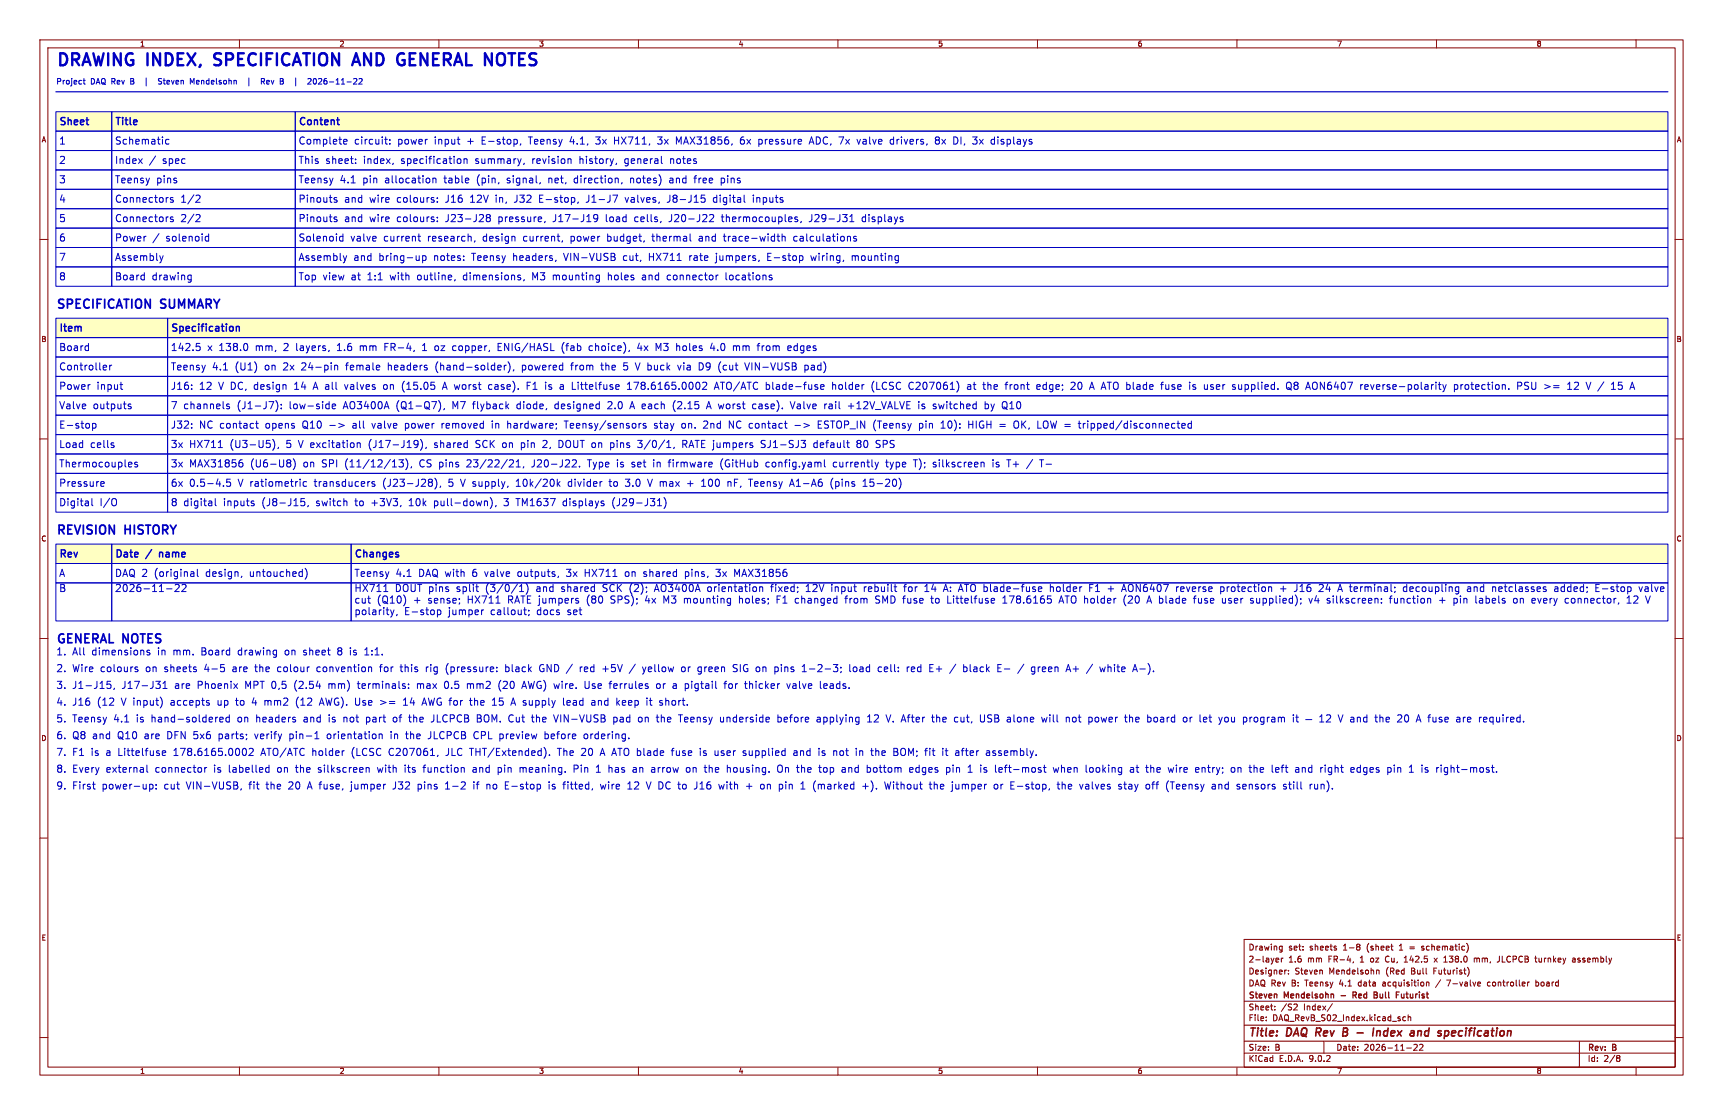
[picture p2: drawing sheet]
<svg xmlns="http://www.w3.org/2000/svg" width="432mm" height="279mm" viewBox="0 0 432 279" stroke-linecap="round" stroke-linejoin="round" font-family="sans-serif">
<defs><g id="words">
<g font-size="4.2" fill="#0000c2">
<text x="14" y="16.7">DRAWING INDEX,</text>
<text x="55.1" y="16.7">SPECIFICATION</text>
<text x="91.2" y="16.7">AND</text>
<text x="103.4" y="16.7">GENERAL NOTES</text>
</g>
<g font-size="3.1" fill="#0000c2">
<text x="14" y="77.5">SPECIFICATION</text>
<text x="40.4" y="77.5">SUMMARY</text>
<text x="14" y="134.1">REVISION</text>
<text x="31.4" y="134.1">HISTORY</text>
<text x="14" y="161.4">GENERAL NOTES</text>
</g>
<g font-size="2.8" fill="#840000">
<text x="312.8" y="260.3">Title:</text>
<text x="322.5" y="260.3">DAQ Rev</text>
<text x="338.2" y="260.3">B</text>
<text x="347.3" y="260.3">Index</text>
<text x="357.5" y="260.3">and</text>
<text x="365.3" y="260.3">specification</text>
</g>
<g font-size="2.5" fill="#0000c2">
<text x="14.7" y="31.9">Sheet</text>
<text x="28.7" y="31.9">Title</text>
<text x="74.7" y="31.9">Content</text>
<text x="14.7" y="36.4">1</text>
<text x="14.7" y="41.3">2</text>
<text x="28.7" y="36.4">Schematic</text>
<text x="28.7" y="41.3">Index</text>
<text x="40.6" y="41.3">spec</text>
<text x="74.7" y="36.4">Complete</text>
<text x="74.7" y="41.3">This</text>
<text x="81.5" y="41.3">sheet:</text>
<text x="88.7" y="36.4">circuit:</text>
<text x="91" y="41.3">index,</text>
<text x="99.6" y="36.4">power</text>
<text x="100.4" y="41.3">specification</text>
<text x="108.8" y="36.4">input</text>
<text x="117.1" y="36.4">+</text>
<text x="119.1" y="41.3">summary,</text>
<text x="120.8" y="36.4">E-stop,</text>
<text x="132.7" y="36.4">Teensy</text>
<text x="133.5" y="41.3">revision</text>
<text x="143.1" y="36.4">4.1,</text>
<text x="145.4" y="41.3">history,</text>
<text x="149.7" y="36.4">3x</text>
<text x="154.3" y="36.4">HX711,</text>
<text x="156.8" y="41.3">general</text>
<text x="165.4" y="36.4">3x</text>
<text x="168.3" y="41.3">notes</text>
<text x="170.1" y="36.4">MAX31856,</text>
<text x="186.3" y="36.4">6x</text>
<text x="190.9" y="36.4">pressure</text>
<text x="203.9" y="36.4">ADC, 7x</text>
<text x="216" y="36.4">valve</text>
<text x="224.3" y="36.4">drivers,</text>
<text x="235.7" y="36.4">8x</text>
<text x="240.3" y="36.4">DI,</text>
<text x="245.3" y="36.4">3x</text>
<text x="250" y="36.4">displays</text>
<text x="14.7" y="46.1">3</text>
<text x="28.7" y="46.1">Teensy</text>
<text x="39.1" y="46.1">pins</text>
<text x="74.7" y="46.1">Teensy</text>
<text x="85.1" y="46.1">4.1</text>
<text x="90.8" y="46.1">pin</text>
<text x="96.4" y="46.1">allocation</text>
<text x="111.3" y="46.1">table</text>
<text x="119.6" y="46.1">(pin,</text>
<text x="127.2" y="46.1">signal,</text>
<text x="137.7" y="46.1">net,</text>
<text x="144.2" y="46.1">direction,</text>
<text x="158.4" y="46.1">notes)</text>
<text x="168.3" y="46.1">and</text>
<text x="174.7" y="46.1">free</text>
<text x="181.4" y="46.1">pins</text>
<text x="14.7" y="51">4</text>
<text x="28.7" y="51">Connectors</text>
<text x="45.2" y="51">1/2</text>
<text x="74.7" y="51">Pinouts</text>
<text x="86.2" y="51">and</text>
<text x="92.6" y="51">wire</text>
<text x="99.4" y="51">colours:</text>
<text x="111.7" y="51">J16</text>
<text x="118" y="51">12V</text>
<text x="124.4" y="51">in,</text>
<text x="129.2" y="51">J32</text>
<text x="135.5" y="51">E-stop,</text>
<text x="147.4" y="51">J1-J7</text>
<text x="157.3" y="51">valves,</text>
<text x="167.9" y="51">J8-J15</text>
<text x="179.5" y="51">digital</text>
<text x="189.5" y="51">inputs</text>
<text x="14.7" y="55.9">5</text>
<text x="28.7" y="55.9">Connectors</text>
<text x="45.2" y="55.9">2/2</text>
<text x="74.7" y="55.9">Pinouts</text>
<text x="86.2" y="55.9">and</text>
<text x="92.6" y="55.9">wire</text>
<text x="99.4" y="55.9">colours:</text>
<text x="111.7" y="55.9">J23-J28</text>
<text x="125" y="55.9">pressure,</text>
<text x="138.8" y="55.9">J17-J19</text>
<text x="152.1" y="55.9">load</text>
<text x="159.4" y="55.9">cells,</text>
<text x="168.1" y="55.9">J20-J22</text>
<text x="181.4" y="55.9">thermocouples,</text>
<text x="203.5" y="55.9">J29-J31</text>
<text x="216.8" y="55.9">displays</text>
<text x="14.7" y="65.6">7</text>
<text x="14.7" y="60.7">6</text>
<text x="28.7" y="65.6">Assembly</text>
<text x="28.7" y="60.7">Power</text>
<text x="41.5" y="60.7">solenoid</text>
<text x="74.7" y="60.7">Solenoid</text>
<text x="74.7" y="65.6">Assembly</text>
<text x="87.7" y="60.7">valve</text>
<text x="88.5" y="65.6">and</text>
<text x="94.9" y="65.6">bring-up</text>
<text x="96.1" y="60.7">current</text>
<text x="107.1" y="60.7">research,</text>
<text x="108.7" y="65.6">notes:</text>
<text x="118.3" y="65.6">Teensy</text>
<text x="121" y="60.7">design</text>
<text x="128.7" y="65.6">headers,</text>
<text x="131.2" y="60.7">current,</text>
<text x="141.5" y="65.6">VIN-VUSB</text>
<text x="143.2" y="60.7">power</text>
<text x="152.4" y="60.7">budget,</text>
<text x="156.5" y="65.6">cut,</text>
<text x="163" y="65.6">HX711</text>
<text x="163.8" y="60.7">thermal</text>
<text x="173.2" y="65.6">rate</text>
<text x="175.6" y="60.7">and</text>
<text x="180" y="65.6">jumpers,</text>
<text x="182" y="60.7">trace-width</text>
<text x="192.9" y="65.6">E-stop</text>
<text x="199.5" y="60.7">calculations</text>
<text x="204" y="65.6">wiring,</text>
<text x="214.3" y="65.6">mounting</text>
<text x="14.7" y="70.4">8</text>
<text x="28.7" y="70.4">Board</text>
<text x="38" y="70.4">drawing</text>
<text x="74.7" y="70.4">Top</text>
<text x="80.8" y="70.4">view</text>
<text x="87.9" y="70.4">at</text>
<text x="92" y="70.4">1:1</text>
<text x="97.8" y="70.4">with</text>
<text x="104.7" y="70.4">outline,</text>
<text x="116.3" y="70.4">dimensions,</text>
<text x="133.7" y="70.4">M3</text>
<text x="138.9" y="70.4">mounting</text>
<text x="152.8" y="70.4">holes</text>
<text x="161.5" y="70.4">and</text>
<text x="167.8" y="70.4">connector</text>
<text x="182.6" y="70.4">locations</text>
<text x="14.7" y="83.6">Item</text>
<text x="42.7" y="83.6">Specification</text>
<text x="14.7" y="88.2">Board</text>
<text x="42.7" y="88.2">142.5</text>
<text x="51.9" y="88.2">x 138.0</text>
<text x="64" y="88.2">mm,</text>
<text x="71.1" y="88.2">2</text>
<text x="74.3" y="88.2">layers,</text>
<text x="84.7" y="88.2">1.6</text>
<text x="90.4" y="88.2">mm</text>
<text x="96.7" y="88.2">FR-4,</text>
<text x="106.3" y="88.2">1</text>
<text x="109.5" y="88.2">oz</text>
<text x="114.1" y="88.2">copper,</text>
<text x="125.5" y="88.2">ENIG/HASL</text>
<text x="141.6" y="88.2">(fab</text>
<text x="148.5" y="88.2">choice),</text>
<text x="160.8" y="88.2">4x</text>
<text x="165.5" y="88.2">M3</text>
<text x="170.7" y="88.2">holes</text>
<text x="179.4" y="88.2">4.0</text>
<text x="185.1" y="88.2">mm</text>
<text x="191.4" y="88.2">from</text>
<text x="199" y="88.2">edges</text>
<text x="14.7" y="93">Controller</text>
<text x="42.7" y="93">Teensy</text>
<text x="53.1" y="93">4.1</text>
<text x="58.8" y="93">(U1)</text>
<text x="66.3" y="93">on</text>
<text x="71" y="93">2x</text>
<text x="75.7" y="93">24-pin</text>
<text x="86.9" y="93">female</text>
<text x="97.5" y="93">headers</text>
<text x="109.5" y="93">(hand-solder),</text>
<text x="131.3" y="93">powered</text>
<text x="143.7" y="93">from</text>
<text x="151.3" y="93">the</text>
<text x="157" y="93">5</text>
<text x="160.2" y="93">V buck</text>
<text x="170.9" y="93">via</text>
<text x="176.3" y="93">D9</text>
<text x="181.2" y="93">(cut</text>
<text x="188.1" y="93">VIN-VUSB</text>
<text x="203" y="93">pad)</text>
<text x="14.7" y="97.9">Power</text>
<text x="24.1" y="97.9">input</text>
<text x="42.7" y="97.9">J16:</text>
<text x="49.8" y="97.9">12</text>
<text x="54.7" y="97.9">V DC, design</text>
<text x="73.9" y="97.9">14</text>
<text x="78.8" y="97.9">A all</text>
<text x="86.8" y="97.9">valves</text>
<text x="96.5" y="97.9">on</text>
<text x="101.3" y="97.9">(15.05</text>
<text x="111.7" y="97.9">A worst</text>
<text x="123.2" y="97.9">case).</text>
<text x="132.9" y="97.9">F1</text>
<text x="137.7" y="97.9">is</text>
<text x="141.5" y="97.9">a Littelfuse</text>
<text x="158.5" y="97.9">178.6165.0002</text>
<text x="180.6" y="97.9">ATO/ATC</text>
<text x="193.4" y="97.9">blade-fuse</text>
<text x="210.2" y="97.9">holder</text>
<text x="220.1" y="97.9">(LCSC</text>
<text x="229.6" y="97.9">C207061)</text>
<text x="244.3" y="97.9">at</text>
<text x="248.4" y="97.9">the</text>
<text x="254.1" y="97.9">front</text>
<text x="262" y="97.9">edge;</text>
<text x="270.7" y="97.9">20</text>
<text x="275.6" y="97.9">A ATO blade</text>
<text x="293.7" y="97.9">fuse</text>
<text x="300.8" y="97.9">is</text>
<text x="304.6" y="97.9">user</text>
<text x="311.8" y="97.9">supplied.</text>
<text x="325.5" y="97.9">Q8 AON6407</text>
<text x="344.2" y="97.9">reverse-polarity</text>
<text x="367.7" y="97.9">protection.</text>
<text x="383.7" y="97.9">PSU &gt;=</text>
<text x="396.5" y="97.9">12</text>
<text x="401.4" y="97.9">V /</text>
<text x="407.8" y="97.9">15</text>
<text x="14.7" y="102.7">Valve</text>
<text x="14.7" y="107.6">E-stop</text>
<text x="23.2" y="102.7">outputs</text>
<text x="42.7" y="102.7">7</text>
<text x="42.7" y="107.6">J32:</text>
<text x="45.9" y="102.7">channels</text>
<text x="49.8" y="107.6">NC contact</text>
<text x="59.4" y="102.7">(J1-J7):</text>
<text x="66.5" y="107.6">opens</text>
<text x="72.5" y="102.7">low-side</text>
<text x="75.8" y="107.6">Q10</text>
<text x="86.1" y="102.7">AO3400A</text>
<text x="88.5" y="107.6">all</text>
<text x="93.5" y="107.6">valve</text>
<text x="99.4" y="102.7">(Q1-Q7),</text>
<text x="101.8" y="107.6">power</text>
<text x="111.1" y="107.6">removed</text>
<text x="113.6" y="102.7">M7</text>
<text x="118.8" y="102.7">flyback</text>
<text x="123.8" y="107.6">in</text>
<text x="127.8" y="107.6">hardware;</text>
<text x="129.9" y="102.7">diode,</text>
<text x="139.5" y="102.7">designed</text>
<text x="142.3" y="107.6">Teensy/sensors</text>
<text x="152.9" y="102.7">2.0</text>
<text x="158.6" y="102.7">A each</text>
<text x="164.8" y="107.6">stay</text>
<text x="169.4" y="102.7">(2.15</text>
<text x="171.8" y="107.6">on.</text>
<text x="177.4" y="107.6">2nd</text>
<text x="178.1" y="102.7">A worst</text>
<text x="183.8" y="107.6">NC contact</text>
<text x="189.7" y="102.7">case).</text>
<text x="199.4" y="102.7">Valve</text>
<text x="200.5" y="107.6">-&gt;</text>
<text x="206.4" y="107.6">ESTOP_IN (Teensy</text>
<text x="207.9" y="102.7">rail</text>
<text x="213.9" y="102.7">+12V_VALVE</text>
<text x="231.7" y="102.7">is</text>
<text x="231.9" y="107.6">pin</text>
<text x="235.5" y="102.7">switched</text>
<text x="237.5" y="107.6">10):</text>
<text x="244.5" y="107.6">HIGH =</text>
<text x="248.5" y="102.7">by</text>
<text x="253" y="102.7">Q10</text>
<text x="256.1" y="107.6">OK, LOW =</text>
<text x="272.7" y="107.6">tripped/disconnected</text>
<text x="14.7" y="112.5">Load</text>
<text x="22.5" y="112.5">cells</text>
<text x="42.7" y="112.5">3x</text>
<text x="47.3" y="112.5">HX711</text>
<text x="57.6" y="112.5">(U3-U5),</text>
<text x="71.7" y="112.5">5</text>
<text x="74.9" y="112.5">V excitation</text>
<text x="92.6" y="112.5">(J17-J19),</text>
<text x="109.1" y="112.5">shared</text>
<text x="119.6" y="112.5">SCK on</text>
<text x="131.1" y="112.5">pin</text>
<text x="136.7" y="112.5">2,</text>
<text x="140.7" y="112.5">DOUT on</text>
<text x="153.9" y="112.5">pins</text>
<text x="160.9" y="112.5">3/0/1,</text>
<text x="172.1" y="112.5">RATE jumpers</text>
<text x="192" y="112.5">SJ1-SJ3</text>
<text x="205.3" y="112.5">default</text>
<text x="216.2" y="112.5">80</text>
<text x="221.1" y="112.5">SPS</text>
<text x="14.7" y="117.3">Thermocouples</text>
<text x="42.7" y="117.3">3x</text>
<text x="47.3" y="117.3">MAX31856</text>
<text x="62.7" y="117.3">(U6-U8)</text>
<text x="76" y="117.3">on</text>
<text x="80.7" y="117.3">SPI</text>
<text x="86.6" y="117.3">(11/12/13),</text>
<text x="105.3" y="117.3">CS pins</text>
<text x="117.4" y="117.3">23/22/21,</text>
<text x="133.7" y="117.3">J20-J22.</text>
<text x="147.9" y="117.3">Type</text>
<text x="155.3" y="117.3">is</text>
<text x="159.1" y="117.3">set</text>
<text x="164.6" y="117.3">in</text>
<text x="168.5" y="117.3">firmware</text>
<text x="181.6" y="117.3">(GitHub</text>
<text x="193.1" y="117.3">config.yaml</text>
<text x="210" y="117.3">currently</text>
<text x="223.4" y="117.3">type</text>
<text x="230.5" y="117.3">T);</text>
<text x="235.4" y="117.3">silkscreen</text>
<text x="250.4" y="117.3">is</text>
<text x="254.2" y="117.3">T+</text>
<text x="14.7" y="122.2">Pressure</text>
<text x="42.7" y="122.2">6x</text>
<text x="47.3" y="122.2">0.5-4.5</text>
<text x="59.6" y="122.2">V ratiometric</text>
<text x="78.8" y="122.2">transducers</text>
<text x="96.1" y="122.2">(J23-J28),</text>
<text x="112.6" y="122.2">5</text>
<text x="115.8" y="122.2">V supply,</text>
<text x="129.8" y="122.2">10k/20k</text>
<text x="142.9" y="122.2">divider</text>
<text x="153.4" y="122.2">to</text>
<text x="157.5" y="122.2">3.0</text>
<text x="163.3" y="122.2">V max</text>
<text x="173.2" y="122.2">+</text>
<text x="176.9" y="122.2">100</text>
<text x="183.6" y="122.2">nF,</text>
<text x="189" y="122.2">Teensy</text>
<text x="199.4" y="122.2">A1-A6</text>
<text x="209.6" y="122.2">(pins</text>
<text x="217.9" y="122.2">15-20)</text>
<text x="14.7" y="127">Digital</text>
<text x="24.9" y="127">I/O</text>
<text x="42.7" y="127">8</text>
<text x="45.9" y="127">digital</text>
<text x="55.9" y="127">inputs</text>
<text x="65.6" y="127">(J8-J15,</text>
<text x="79.3" y="127">switch</text>
<text x="89.1" y="127">to</text>
<text x="93.3" y="127">+3V3,</text>
<text x="102.8" y="127">10k</text>
<text x="109.1" y="127">pull-down),</text>
<text x="126.8" y="127">3</text>
<text x="130" y="127">TM1637</text>
<text x="141.7" y="127">displays</text>
<text x="154.2" y="127">(J29-J31)</text>
<text x="14.7" y="140.2">Rev</text>
<text x="28.7" y="140.2">Date</text>
<text x="36.8" y="140.2">/</text>
<text x="40.8" y="140.2">name</text>
<text x="88.7" y="140.2">Changes</text>
<text x="14.7" y="144.8">A</text>
<text x="14.7" y="148.6">B</text>
<text x="28.7" y="144.8">DAQ 2</text>
<text x="28.7" y="148.6">2026-11-22</text>
<text x="38.6" y="144.8">(original</text>
<text x="51.5" y="144.8">design,</text>
<text x="62.6" y="144.8">untouched)</text>
<text x="88.7" y="148.6">HX711</text>
<text x="88.7" y="144.8">Teensy</text>
<text x="98.9" y="148.6">DOUT pins</text>
<text x="99.1" y="144.8">4.1</text>
<text x="104.8" y="144.8">DAQ with</text>
<text x="114.4" y="148.6">split</text>
<text x="118.4" y="144.8">6</text>
<text x="121.6" y="144.8">valve</text>
<text x="121.7" y="148.6">(3/0/1)</text>
<text x="129.9" y="144.8">outputs,</text>
<text x="134.5" y="148.6">and</text>
<text x="140.9" y="148.6">shared</text>
<text x="142.3" y="144.8">3x</text>
<text x="146.9" y="144.8">HX711</text>
<text x="151.4" y="148.6">SCK (2);</text>
<text x="157.1" y="144.8">on</text>
<text x="161.8" y="144.8">shared</text>
<text x="164.6" y="148.6">AO3400A</text>
<text x="172.3" y="144.8">pins,</text>
<text x="177.9" y="148.6">orientation</text>
<text x="180.2" y="144.8">3x</text>
<text x="184.8" y="144.8">MAX31856</text>
<text x="193.9" y="148.6">fixed;</text>
<text x="202.8" y="148.6">12V</text>
<text x="209.2" y="148.6">input</text>
<text x="217.4" y="148.6">rebuilt</text>
<text x="227.6" y="148.6">for</text>
<text x="232.9" y="148.6">14</text>
<text x="237.8" y="148.6">A: ATO blade-fuse</text>
<text x="264.6" y="148.6">holder</text>
<text x="274.6" y="148.6">F1</text>
<text x="283" y="148.6">AON6407</text>
<text x="296.7" y="148.6">reverse</text>
<text x="307.8" y="148.6">protection</text>
<text x="322.9" y="148.6">+</text>
<text x="326.6" y="148.6">J16</text>
<text x="332.9" y="148.6">24</text>
<text x="337.8" y="148.6">A terminal;</text>
<text x="354.3" y="148.6">decoupling</text>
<text x="370.4" y="148.6">and</text>
<text x="376.7" y="148.6">netclasses</text>
<text x="392.4" y="148.6">added;</text>
<text x="402.8" y="148.6">E-stop</text>
<text x="413.9" y="148.6">valve</text>
<text x="88.7" y="151.5">cut</text>
<text x="88.7" y="154.4">polarity,</text>
<text x="94.4" y="151.5">(Q10)</text>
<text x="101.2" y="154.4">E-stop</text>
<text x="103.6" y="151.5">+</text>
<text x="107.2" y="151.5">sense;</text>
<text x="112.3" y="154.4">jumper</text>
<text x="117.2" y="151.5">HX711</text>
<text x="122.9" y="154.4">callout;</text>
<text x="127.4" y="151.5">RATE jumpers</text>
<text x="134.6" y="154.4">docs</text>
<text x="142.3" y="154.4">set</text>
<text x="147.3" y="151.5">(80</text>
<text x="153.4" y="151.5">SPS);</text>
<text x="162.2" y="151.5">4x</text>
<text x="166.8" y="151.5">M3</text>
<text x="172.1" y="151.5">mounting</text>
<text x="186" y="151.5">holes;</text>
<text x="195.5" y="151.5">F1</text>
<text x="200.2" y="151.5">changed</text>
<text x="212.9" y="151.5">from</text>
<text x="220.5" y="151.5">SMD fuse</text>
<text x="234.7" y="151.5">to</text>
<text x="238.8" y="151.5">Littelfuse</text>
<text x="252.8" y="151.5">178.6165</text>
<text x="267.1" y="151.5">ATO holder</text>
<text x="283.4" y="151.5">(20</text>
<text x="289.5" y="151.5">A blade</text>
<text x="301.3" y="151.5">fuse</text>
<text x="308.4" y="151.5">user</text>
<text x="315.7" y="151.5">supplied);</text>
<text x="330.5" y="151.5">v4</text>
<text x="335" y="151.5">silkscreen:</text>
<text x="350.9" y="151.5">function</text>
<text x="363.4" y="151.5">+</text>
<text x="367.1" y="151.5">pin</text>
<text x="372.6" y="151.5">labels</text>
<text x="382.2" y="151.5">on</text>
<text x="387" y="151.5">every</text>
<text x="395.4" y="151.5">connector,</text>
<text x="411" y="151.5">12</text>
<text x="14" y="164.4">1.</text>
<text x="18" y="164.4">All</text>
<text x="22.9" y="164.4">dimensions</text>
<text x="39.5" y="164.4">in</text>
<text x="43.4" y="164.4">mm.</text>
<text x="50.6" y="164.4">Board</text>
<text x="59.8" y="164.4">drawing</text>
<text x="71.7" y="164.4">on</text>
<text x="76.4" y="164.4">sheet</text>
<text x="85.1" y="164.4">8</text>
<text x="88.3" y="164.4">is</text>
<text x="92" y="164.4">1:1.</text>
<text x="14" y="168.6">2.</text>
<text x="14" y="172.8">3.</text>
<text x="18" y="168.6">Wire</text>
<text x="18" y="172.8">J1-J15,</text>
<text x="25.1" y="168.6">colours</text>
<text x="30.5" y="172.8">J17-J31</text>
<text x="36.5" y="168.6">on</text>
<text x="41.2" y="168.6">sheets</text>
<text x="43.8" y="172.8">are</text>
<text x="49.5" y="172.8">Phoenix</text>
<text x="51.3" y="168.6">4-5</text>
<text x="58.5" y="168.6">are</text>
<text x="61.5" y="172.8">MPT 0,5</text>
<text x="64.2" y="168.6">the</text>
<text x="69.9" y="168.6">colour</text>
<text x="74" y="172.8">(2.54</text>
<text x="79.8" y="168.6">convention</text>
<text x="82.7" y="172.8">mm)</text>
<text x="90.1" y="172.8">terminals:</text>
<text x="95.8" y="168.6">for</text>
<text x="101" y="168.6">this</text>
<text x="105.1" y="172.8">max</text>
<text x="107.5" y="168.6">rig</text>
<text x="112" y="172.8">0.5</text>
<text x="112.5" y="168.6">(pressure:</text>
<text x="117.8" y="172.8">mm2</text>
<text x="125.7" y="172.8">(20</text>
<text x="127.6" y="168.6">black</text>
<text x="131.8" y="172.8">AWG) wire.</text>
<text x="136.2" y="168.6">GND /</text>
<text x="146.5" y="168.6">red</text>
<text x="147.6" y="172.8">Use</text>
<text x="152.3" y="168.6">+5V</text>
<text x="154" y="172.8">ferrules</text>
<text x="162.6" y="168.6">yellow</text>
<text x="165.8" y="172.8">or</text>
<text x="170" y="172.8">a pigtail</text>
<text x="172.4" y="168.6">or</text>
<text x="176.6" y="168.6">green</text>
<text x="183.2" y="172.8">for</text>
<text x="185.5" y="168.6">SIG on</text>
<text x="188.4" y="172.8">thicker</text>
<text x="196.1" y="168.6">pins</text>
<text x="199.1" y="172.8">valve</text>
<text x="203.1" y="168.6">1-2-3;</text>
<text x="207.4" y="172.8">leads.</text>
<text x="215.1" y="168.6">load</text>
<text x="222.4" y="168.6">cell:</text>
<text x="229.6" y="168.6">red</text>
<text x="240.7" y="168.6">/</text>
<text x="244.1" y="168.6">black</text>
<text x="258.1" y="168.6">/</text>
<text x="261.4" y="168.6">green</text>
<text x="270.4" y="168.6">A+</text>
<text x="275.6" y="168.6">/</text>
<text x="279" y="168.6">white</text>
<text x="287.4" y="168.6">A-).</text>
<text x="14" y="177">4.</text>
<text x="18" y="177">J16</text>
<text x="24.3" y="177">(12</text>
<text x="30.4" y="177">V input)</text>
<text x="42.9" y="177">accepts</text>
<text x="54.7" y="177">up</text>
<text x="59.4" y="177">to</text>
<text x="63.5" y="177">4</text>
<text x="66.7" y="177">mm2</text>
<text x="74.7" y="177">(12</text>
<text x="80.8" y="177">AWG). Use</text>
<text x="96.1" y="177">&gt;=</text>
<text x="102" y="177">14</text>
<text x="106.9" y="177">AWG for</text>
<text x="119" y="177">the</text>
<text x="124.7" y="177">15</text>
<text x="129.6" y="177">A supply</text>
<text x="142.7" y="177">lead</text>
<text x="149.9" y="177">and</text>
<text x="156.3" y="177">keep</text>
<text x="163.9" y="177">it</text>
<text x="167.3" y="177">short.</text>
<text x="14" y="181.2">5.</text>
<text x="14" y="185.4">6.</text>
<text x="18" y="181.2">Teensy</text>
<text x="18" y="185.4">Q8 and</text>
<text x="28.4" y="181.2">4.1</text>
<text x="29.5" y="185.4">Q10</text>
<text x="34.2" y="181.2">is</text>
<text x="36.2" y="185.4">are</text>
<text x="38" y="181.2">hand-soldered</text>
<text x="42" y="185.4">DFN 5x6</text>
<text x="55.1" y="185.4">parts;</text>
<text x="59.7" y="181.2">on</text>
<text x="64.2" y="185.4">verify</text>
<text x="64.4" y="181.2">headers</text>
<text x="73" y="185.4">pin-1</text>
<text x="76.4" y="181.2">and</text>
<text x="82.5" y="185.4">orientation</text>
<text x="82.7" y="181.2">is</text>
<text x="86.5" y="181.2">not</text>
<text x="92.3" y="181.2">part</text>
<text x="98.6" y="185.4">in</text>
<text x="99.2" y="181.2">of</text>
<text x="102.5" y="185.4">the</text>
<text x="103.3" y="181.2">the</text>
<text x="108.2" y="185.4">JLCPCB</text>
<text x="108.9" y="181.2">JLCPCB</text>
<text x="119.7" y="185.4">CPL preview</text>
<text x="120.4" y="181.2">BOM. Cut</text>
<text x="134.4" y="181.2">the</text>
<text x="137.6" y="185.4">before</text>
<text x="140.1" y="181.2">VIN-VUSB</text>
<text x="147.6" y="185.4">ordering.</text>
<text x="155" y="181.2">pad</text>
<text x="161.4" y="181.2">on</text>
<text x="166.1" y="181.2">the</text>
<text x="171.8" y="181.2">Teensy</text>
<text x="182.2" y="181.2">underside</text>
<text x="196.7" y="181.2">before</text>
<text x="206.6" y="181.2">applying</text>
<text x="219.4" y="181.2">12</text>
<text x="224.3" y="181.2">V. After</text>
<text x="235.9" y="181.2">the</text>
<text x="241.6" y="181.2">cut,</text>
<text x="248.1" y="181.2">USB alone</text>
<text x="263.8" y="181.2">will</text>
<text x="269.9" y="181.2">not</text>
<text x="275.6" y="181.2">power</text>
<text x="284.9" y="181.2">the</text>
<text x="290.6" y="181.2">board</text>
<text x="299.7" y="181.2">or</text>
<text x="303.9" y="181.2">let</text>
<text x="308.9" y="181.2">you</text>
<text x="315" y="181.2">program</text>
<text x="339.4" y="181.2">V and</text>
<text x="348.7" y="181.2">the</text>
<text x="354.4" y="181.2">20</text>
<text x="359.3" y="181.2">A fuse</text>
<text x="369.4" y="181.2">are</text>
<text x="375.2" y="181.2">required.</text>
<text x="14" y="189.6">7.</text>
<text x="18" y="189.6">F1</text>
<text x="22.8" y="189.6">is</text>
<text x="26.5" y="189.6">a Littelfuse</text>
<text x="43.6" y="189.6">178.6165.0002</text>
<text x="65.7" y="189.6">ATO/ATC</text>
<text x="78.5" y="189.6">holder</text>
<text x="88.5" y="189.6">(LCSC</text>
<text x="97.9" y="189.6">C207061,</text>
<text x="112.3" y="189.6">JLC THT/Extended).</text>
<text x="140.6" y="189.6">The 20</text>
<text x="151.5" y="189.6">A ATO blade</text>
<text x="169.6" y="189.6">fuse</text>
<text x="176.7" y="189.6">is</text>
<text x="180.5" y="189.6">user</text>
<text x="187.7" y="189.6">supplied</text>
<text x="200.5" y="189.6">and</text>
<text x="206.9" y="189.6">is</text>
<text x="210.6" y="189.6">not</text>
<text x="216.4" y="189.6">in</text>
<text x="220.3" y="189.6">the</text>
<text x="226" y="189.6">BOM; fit</text>
<text x="238.5" y="189.6">it</text>
<text x="241.8" y="189.6">after</text>
<text x="249.6" y="189.6">assembly.</text>
<text x="14" y="193.8">8.</text>
<text x="14" y="197.9">9.</text>
<text x="18" y="193.8">Every</text>
<text x="18" y="197.9">First</text>
<text x="25.5" y="197.9">power-up:</text>
<text x="26.5" y="193.8">external</text>
<text x="38.9" y="193.8">connector</text>
<text x="41.1" y="197.9">cut</text>
<text x="46.8" y="197.9">VIN-VUSB,</text>
<text x="53.6" y="193.8">is</text>
<text x="57.4" y="193.8">labelled</text>
<text x="62.6" y="197.9">fit</text>
<text x="67" y="197.9">the</text>
<text x="69.7" y="193.8">on</text>
<text x="72.6" y="197.9">20</text>
<text x="74.4" y="193.8">the</text>
<text x="77.5" y="197.9">A fuse,</text>
<text x="80.1" y="193.8">silkscreen</text>
<text x="88.5" y="197.9">jumper</text>
<text x="95.1" y="193.8">with</text>
<text x="99.2" y="197.9">J32</text>
<text x="102" y="193.8">its</text>
<text x="105.4" y="197.9">pins</text>
<text x="106.8" y="193.8">function</text>
<text x="112.5" y="197.9">1-2</text>
<text x="119.2" y="193.8">and</text>
<text x="119.6" y="197.9">if</text>
<text x="122.9" y="197.9">no</text>
<text x="125.6" y="193.8">pin</text>
<text x="127.7" y="197.9">E-stop</text>
<text x="131.2" y="193.8">meaning.</text>
<text x="138.7" y="197.9">is</text>
<text x="142.5" y="197.9">fitted,</text>
<text x="144.8" y="193.8">Pin</text>
<text x="150.6" y="193.8">1</text>
<text x="152" y="197.9">wire</text>
<text x="153.7" y="193.8">has</text>
<text x="158.8" y="197.9">12</text>
<text x="159.9" y="193.8">an</text>
<text x="163.7" y="197.9">V DC to</text>
<text x="164.6" y="193.8">arrow</text>
<text x="173.5" y="193.8">on</text>
<text x="175.9" y="197.9">J16</text>
<text x="178.2" y="193.8">the</text>
<text x="182.2" y="197.9">with</text>
<text x="183.9" y="193.8">housing.</text>
<text x="189.1" y="197.9">+</text>
<text x="192.8" y="197.9">on</text>
<text x="196.7" y="193.8">On the</text>
<text x="197.5" y="197.9">pin</text>
<text x="203.1" y="197.9">1</text>
<text x="206.3" y="197.9">(marked</text>
<text x="207.3" y="193.8">top</text>
<text x="213.1" y="193.8">and</text>
<text x="218.7" y="197.9">+).</text>
<text x="219.4" y="193.8">bottom</text>
<text x="224.5" y="197.9">Without</text>
<text x="230.2" y="193.8">edges</text>
<text x="235.8" y="197.9">the</text>
<text x="239.5" y="193.8">pin</text>
<text x="241.4" y="197.9">jumper</text>
<text x="245.1" y="193.8">1</text>
<text x="248.3" y="193.8">is</text>
<text x="252.1" y="193.8">left-most</text>
<text x="252.1" y="197.9">or</text>
<text x="256.3" y="197.9">E-stop,</text>
<text x="266.8" y="193.8">when</text>
<text x="268.2" y="197.9">the</text>
<text x="273.9" y="197.9">valves</text>
<text x="275" y="193.8">looking</text>
<text x="283.7" y="197.9">stay</text>
<text x="286.2" y="193.8">at</text>
<text x="290.3" y="193.8">the</text>
<text x="290.6" y="197.9">off</text>
<text x="295.8" y="197.9">(Teensy</text>
<text x="296" y="193.8">wire</text>
<text x="302.9" y="193.8">entry;</text>
<text x="307.4" y="197.9">and</text>
<text x="311.9" y="193.8">on</text>
<text x="313.7" y="197.9">sensors</text>
<text x="316.6" y="193.8">the</text>
<text x="322.3" y="193.8">left</text>
<text x="325.5" y="197.9">still</text>
<text x="328.3" y="193.8">and</text>
<text x="332.2" y="197.9">run).</text>
<text x="334.6" y="193.8">right</text>
<text x="342.4" y="193.8">edges</text>
<text x="351.6" y="193.8">pin</text>
<text x="357.2" y="193.8">1</text>
<text x="360.4" y="193.8">is</text>
<text x="364.2" y="193.8">right-most.</text>
</g>
<g font-size="2.1" fill="#840000">
<text x="312.8" y="238.4">Drawing</text>
<text x="322.9" y="238.4">set:</text>
<text x="328.3" y="238.4">sheets</text>
<text x="336.8" y="238.4">1-8</text>
<text x="342.8" y="238.4">(sheet</text>
<text x="351.1" y="238.4">1</text>
<text x="353.8" y="238.4">=</text>
<text x="357" y="238.4">schematic)</text>
<text x="312.8" y="244.4">Designer:</text>
<text x="312.8" y="241.4">2-layer</text>
<text x="322.9" y="241.4">1.6</text>
<text x="324.5" y="244.4">Steven</text>
<text x="327.8" y="241.4">mm</text>
<text x="333.1" y="241.4">FR-4,</text>
<text x="333.1" y="244.4">Mendelsohn</text>
<text x="341.1" y="241.4">1</text>
<text x="343.9" y="241.4">oz</text>
<text x="347.5" y="244.4">(Red</text>
<text x="347.7" y="241.4">Cu,</text>
<text x="352.6" y="241.4">142.5</text>
<text x="353.9" y="244.4">Bull</text>
<text x="359.7" y="244.4">Futurist)</text>
<text x="360.3" y="241.4">x</text>
<text x="362.9" y="241.4">138.0</text>
<text x="370.6" y="241.4">mm,</text>
<text x="376.6" y="241.4">JLCPCB</text>
<text x="386.3" y="241.4">turnkey</text>
<text x="395.7" y="241.4">assembly</text>
<text x="312.8" y="250.6">Steven</text>
<text x="312.8" y="247.4">DAQ Rev</text>
<text x="321.9" y="250.6">Mendelsohn</text>
<text x="323.7" y="247.4">B:</text>
<text x="327.2" y="247.4">Teensy</text>
<text x="335.9" y="247.4">4.1</text>
<text x="336.7" y="250.6">-</text>
<text x="340.3" y="250.6">Red</text>
<text x="340.8" y="247.4">data</text>
<text x="346.2" y="250.6">Bull</text>
<text x="347" y="247.4">acquisition</text>
<text x="352.4" y="250.6">Futurist</text>
<text x="363.5" y="247.4">7-valve</text>
<text x="373.8" y="247.4">controller</text>
<text x="386" y="247.4">board</text>
<text x="312.8" y="256.1">File:</text>
<text x="312.8" y="253.4">Sheet:</text>
<text x="318.9" y="256.1">DAQ_RevB_S02_Index.kicad_sch</text>
<text x="321" y="253.4">/S2</text>
<text x="326.8" y="253.4">Index/</text>
<text x="312.8" y="263.5">Size:</text>
<text x="319.5" y="263.5">B</text>
<text x="334.8" y="263.5">Date:</text>
<text x="341.8" y="263.5">2026-11-22</text>
<text x="397.8" y="263.7">Rev:</text>
<text x="404.2" y="263.7">B</text>
<text x="312.8" y="266.3">KiCad</text>
<text x="320.5" y="266.3">E.D.A.</text>
<text x="328.1" y="266.3">9.0.2</text>
<text x="397.8" y="266.3">Id:</text>
<text x="401.9" y="266.3">2/8</text>
</g>
<g font-size="1.9" fill="#0000c2">
<text x="14" y="21.2">Project</text>
<text x="22.6" y="21.2">DAQ Rev</text>
<text x="32.9" y="21.2">B</text>
<text x="36.8" y="21.2">|</text>
<text x="40.6" y="21.2">Steven</text>
<text x="48.7" y="21.2">Mendelsohn</text>
<text x="67.2" y="21.2">Rev</text>
<text x="79.8" y="21.2">2026-11-22</text>
</g>
<g font-size="1.8" fill="#840000">
<text x="35" y="11.9">1</text>
<text x="85" y="11.9">2</text>
<text x="135" y="11.9">3</text>
<text x="185" y="11.9">4</text>
<text x="235" y="11.9">5</text>
<text x="285" y="11.9">6</text>
<text x="335" y="11.9">7</text>
<text x="385" y="11.9">8</text>
<text x="10.3" y="35.9">A</text>
<text x="420.1" y="35.9">A</text>
<text x="10.3" y="85.9">B</text>
<text x="420.1" y="85.9">B</text>
<text x="10.3" y="135.9">C</text>
<text x="420.1" y="135.9">C</text>
<text x="10.3" y="185.9">D</text>
<text x="420.1" y="185.9">D</text>
<text x="10.3" y="235.9">E</text>
<text x="420.1" y="235.9">E</text>
<text x="35" y="269.3">1</text>
<text x="85" y="269.3">2</text>
<text x="135" y="269.3">3</text>
<text x="185" y="269.3">4</text>
<text x="235" y="269.3">5</text>
<text x="285" y="269.3">6</text>
<text x="335" y="269.3">7</text>
<text x="385" y="269.3">8</text>
</g>
</g></defs>
<g fill="none" stroke="#840000" stroke-width=".25">
<path d="M10 10h411.8v259.4h-411.8zM12 12h407.8v255.4h-407.8zM60 10v2M110 10v2M160 10v2M210 10v2M260 10v2M310 10v2M360 10v2M410 10v2M10 60h2M419.8 60h2"/>
<path d="M10 110h2M419.8 110h2M10 160h2M419.8 160h2M10 210h2M419.8 210h2M311.8 235.4h108v32h-108zM320.9 237.1l.4 .1M321.3 237.1v1.2l-.3 .3M321.3 238l-.4 .1M340.3 236.6l.4 .1 .1 .2-.3 .3M340.3 237.2h.2"/>
<path d="M340.5 237.2l.3 .2v.4l-.1 .2-.4 .1M352.2 239.8l-.3 .2M356.3 238l.1 .1M356.3 237.2v.3M362 239.9l.3-.3v1.5M367.6 236.4a1.76 1.76 0 0 1 0 2.2M375.8 239.6l-.1 1.3-.5 .2M10 260h2M311.8 256.9h108M311.8 250.9h108M317.3 255.6v.2M317.3 254.9v.1"/>
<path d="M319.5 252.9v.2M319.5 252.2v.1M319.8 241h.6M319.8 240.2l.5-.1 .2 .3-.7 .2M321.1 240.1v1M321.5 240.1l-.4 .3M322.3 243.1h.1M322.9 243.9v.2M322.9 243.2v.1M324.5 251.6l.5 .1 .1 .3-.9 1.1h.9M333.9 251.5l-1.3 1.9M339.2 241l-.2 .3"/>
<path d="M345 243.2h.5l.1 .9M351.9 241.1h.9M352.3 254.9l-.5-.1-.3 .3 .2 .6h.6M352.9 254.9h.6v.9M352.9 254.3v1.5M357.5 246.2h.5l.1 .9M359.4 240.1l.8 1M360.2 240.1l-.8 1M361 245.5l-1.2 1.9M361.8 241.1h.9M362.5 245.6h1M367.8 242.4a1.76 1.76 0 0 1 0 2.2"/>
<path d="M369.5 240.1v1M370 240.2h-.5M370.8 246.1l.2 .3-.7 .2M371 247l-.2 .1M373.3 246.1l-.4 .1-.1 .2v.5l.5 .2M383.3 246.1l-.3 .1M384.9 246.2h.6M384.9 247h.6M384.9 245.6v1.5M394.1 240.2h.6l.1 .9M394.8 240.4l-.8 .3 .3 .4 .5-.1M419.8 260h2"/>
<path d="M60 267.4v2M110 267.4v2M160 267.4v2M210 267.4v2M260 267.4v2M310 267.4v2M311.8 263.9h108M311.8 260.9h108M331.8 260.9v3M352.5 262.6h1.2M354.3 261.8l.6-.1 .3 .4-.9 1.1h.9M355.8 261.8l.5-.1 .3 .4-.9 1.1h.9"/>
<path d="M360 267.4v2M395.8 260.9v6.5M405.4 264.5l.4 .1 .2 .2-.3 .3M405.4 265.1h.3M405.7 265.1l.2 .2 .1 .4-.2 .2-.4 .1M410 267.4v2"/>
</g>
<path d="M336.6 258.6h.7M336.7 257.6h.7M337.3 258.6l.3 .1M337.4 259.5l-.9 .1M337.5 258.5l-.2 .1M340.1 258.8h1.5M344.3 257.6l-.3 2M345.1 258.5l.3-.2 .5 .1-.1 1.2M345.1 258.3l-.1 1.3M355.7 258.3l.5 .1v.2l-.1 1M364.6 258.3l-.6 .1-.2 .9 .2 .3 .6-.1M364.8 258.7l-1 .2" fill="none" stroke="#840000" stroke-width=".4"/>
<path d="M339.4 249.4l.5 .7M339.8 248.6h-.7v1.5M339.8 249.3l-.7 .1M344.9 248.6l.2 .3-.2 .4 .2 .1 .1 .4-.3 .3h-.5M351.2 249.1l.1 .9 .6-.1" fill="none" stroke="#840000" stroke-width=".3"/>
<g fill="#ffffc2">
<path d="M14 79.7h28v4.9h-28z"/>
<path d="M88 136.3h330v4.9h-330z"/>
<path d="M14 136.3h14v4.9h-14z"/>
<path d="M28 136.3h60v4.9h-60z"/>
<path d="M28 28h46v4.9h-46z"/>
<path d="M14 28h14v4.9h-14z"/>
<path d="M42 79.7h376v4.9h-376z"/>
<path d="M74 28h344v4.9h-344z"/>
</g>
<path d="M14 23h404" fill="none" stroke="#0000c2" stroke-width=".3"/>
<g fill="none" stroke="#0000c2" stroke-width=".25">
<path d="M21 19.7v1.2l.4 .2M40.3 19.7h-.3l-.3 .2 .1 .4 .4 .1M62.4 19.5v2M74.1 19.5v2M77.2 19.8l.5-.1 .3 .4-.9 1h.9M79.2 19.9l-.2-.2a.75 .75 0 0 0-.5 .7 .75 .75 0 0 0 .5 .7l.2-.3M90.2 19.7h.4l.2 .4-.9 1h.9M14 28h14v4.9h-14zM14 32.9h14v4.8h-14zM14 37.7h14v4.9h-14zM20.8 20.1h.6M28 28h46v4.9h-46z"/>
<path d="M28 32.9h46v4.8h-46zM28 37.7h46v4.9h-46zM39 39.1l-1.5 2.3M39.7 21l.5 .1M42.3 35l-.5-.1-.3 .4 .2 .7h.6M48.2 20.7l-.5-1v1.4M65.5 20.4l.7-.1v-.5l-.7-.1v1.4M65.8 20.4l.5 .7M74 32.9h344v4.8h-344zM74 37.7h344v4.9h-344zM74 28h344v4.9h-344zM86.2 35l.5-.1 .3 .4-.9 .2"/>
<path d="M86.2 36h.7M89.1 39.9v.1M96.4 34.9h.7M96.7 34.3v1.6l.4 .2M97.7 35.9v.2M97.7 35v.2M114.6 34.9h.7M114.9 39.8l.4 .1 .2 .2-.1 .7-.5 .2M115.1 36.1h.2M116.3 39.9l.2-.1 .5 .1 .1 1.1M116.3 39.8v1.2M129.3 34.9l.4 .4v.5l-.4 .3"/>
<path d="M130.5 36l-.2 .4M142.6 39.8l.5 .2v1M190.2 34.9v1.8M190.2 36l.1 .1M190.3 34.9l-.1 .1M202.9 35.6h.9M203.4 34.3l-.6 1.8M214.8 34.9l.4 1.2M223.8 34.9l-.5 .1-.2 .3 .1 .6 .6 .2M234.7 35.1l-.2 .2-.1 .5 .2 .2 .5 .1M234.7 35.1h.4M235.1 34.3l-.5 .1-.2 .3 .3 .4"/>
<path d="M239 34.3l.7 .1M239.7 36l-.7 .1M243.7 34.3h1.2l-.6 .7 .4 .1M244.7 36l-.7 .1M248.7 34.9l.5 .1M249.2 36l-.5 .1M14 57.2h14v4.8h-14zM14 52.3h14v4.9h-14zM14 42.6h14v4.8h-14zM14 47.4h14v4.9h-14zM28 57.2h46v4.8h-46zM28 52.3h46v4.9h-46z"/>
<path d="M28 42.6h46v4.8h-46zM28 47.4h46v4.9h-46zM39.9 58.5l-1.6 2.3M43.4 54.4h-.5l-.2 .2 .1 .3 .6 .1v.5h-.7M43.4 49.6l-.5-.1-.2 .3 .1 .2 .6 .2v.4h-.7M49.4 53.8h.6l.1 .5-1.1 1.3h1.1M49.4 48.9l.6 .1 .1 .4-1.1 1.3h1.1M52.3 58.6v1.8M52.3 59.3l-.5-.1-.3 .2M74 42.6h344v4.8h-344zM74 47.4h344v4.9h-344zM74 52.3h344v4.9h-344z"/>
<path d="M74 57.2h344v4.8h-344zM83.8 54.9l.6 .1 .1 .3-.3 .3-.5-.1M83.8 54.4h.6M83.8 50l.6 .2 .1 .2-.3 .3-.5-.1M83.8 49.6h.6M85.9 59.3l-.5-.1-.2 .2M85.9 58.6v1.8M88 45.8h1M89.1 40.8v.2M98.5 40.9l-.1 .3M104.7 59.2h.7M105 58.6v1.6l.4 .2"/>
<path d="M108.5 44.6v1.2M108.5 44.8l.2-.2 .5 .1 .1 1.1M109.6 50.5v.2M109.6 49.6v.2M109.6 54.4v.2M109.6 55.4v.2M122.2 54.5l-.3 .4v.5l.3 .2 .5-.1 .2-.3-.1-.5-.3-.2M122.2 54.5l-.3-.3 .3-.4h.5l.2 .3-.4 .4M122.2 54.5h.3M131.4 40.9l-.2 .3M135.4 45.7l-.2 .4M136.6 55.5l-.2 .3"/>
<path d="M144.9 50.6l-.2 .4M149.8 54.5l-.3 .4h-.4l-.3-.4 .1-.7h.6l.2 .1a1.19 1.19 0 0 1-.4 1.7h-.4M153.6 48.9h1.2l-.8 1.8M154.5 40.9l-.2 .3M155.9 45.7l-.2 .4M165.8 40.9l.2 .1M172.9 58.6v1.6l.3 .2M175.8 48.9h.8M175.9 49.6h.5l.3 .3-.2 .7-.6 .1M177.8 53.9l.7-.1 .4 .5-1.2 1.3h1.2M188.8 48.9v.2M188.8 49.5v1.2"/>
<path d="M194.7 59.2h.7M195 58.6v1.6l.4 .2M196 59.4l.3-.2 .4 .1 .1 1.1M196 58.6v1.8M199.2 54.7l.7 .5-.2 .4-.5-.1M199.9 54.4h-.5l-.2 .2M200.8 55.5l-.2 .3M213 55.6h1M213 54.3l.5-.5v1.8M214.6 59.3l-.4-.1-.3 .3 .1 .2 .6 .2v.4h-.7M14 79.7h28v4.9h-28zM14 66.9h14v4.8h-14z"/>
<path d="M14 62h14v4.9h-14zM28 66.9h46v4.8h-46zM28 62h46v4.9h-46zM36 68.9l.2 .1M36.2 68.3v1.8M36.2 70l-.2 .1M40 64.1l.5 1.2M40.5 65.3l-.2 .4M40.9 64.1l-.4 1.2M42 79.7h376v4.9h-376zM47.4 68.9l.5 .1M47.9 68.9v1.5l-.2 .2-.4 .1"/>
<path d="M47.9 70l-.5 .1M51.5 60.2l.3 .2 .5-.1M74 62h344v4.9h-344zM74 66.9h344v4.8h-344zM85.2 60.2l.2 .2 .5-.1M86 64.1l.5 1.2M86.5 65.3l-.2 .4M86.9 64.1l-.4 1.2M105.1 64.1v1.2M105.1 65.1l-.3 .2M105.9 64.2l.5-.1 .4 .3-.2 .8h-.7M105.9 64.1v1.8"/>
<path d="M114.1 70l-.2 .4M116.2 65.1v.2M116.2 64.2v.1M119 60.3l-.1 .4M130.3 69.5l.2 .3-.2 .3M130.3 68.9l.1 .1M131.4 70l-.2 .4M139.3 65.2l-.1 .3M141 60.3l-.2 .4M149.7 68.9l.5 .1M150.2 70l-.5 .1M150.2 68.9v1.5l-.3 .3"/>
<path d="M154.1 64.5v.6M180 68.9l-.4 .1M190.3 65.2l-.1 .2M193.3 69.5l.2 .3-.2 .3M193.3 68.9l.1 .1M200.9 64.1l.3 .3v.5l-.3 .4M213.6 64.1v1.2M213.7 64.2h-.1M14 84.6h28v4.9h-28zM14 89.5h28v4.8h-28zM14 94.3h28v4.9h-28zM14 99.2h28v4.8h-28z"/>
<path d="M22 86.7h.2M22.2 86.1v1.8M22.2 87.8l-.2 .1M26.1 91.5l.5 .1 .1 .3-.8 .2M26.6 92.6l-.5 .1M27.5 91.5v1.2M28 91.5l-.5 .4M30.1 96.4h.6M30.3 97.3l.4 .3M42 99.2h376v4.8h-376zM42 84.6h376v4.9h-376zM42 89.5h376v4.8h-376z"/>
<path d="M42 94.3h376v4.9h-376zM48 97.4v.2M48 96.5v.1M49.2 86.1h.9M49.4 86.7h.4l.4 .4-.2 .7-.6 .1M56 92.7h1M61.8 86.1l.3 .6-.3 1.1M82.5 87.8l-.2 .3M83.9 91.7l.2-.2 .4 .1 .1 1.1M83.9 91.5v1.2M103.8 87.8l-.1 .3M122.5 96.5v.9"/>
<path d="M126.4 91.5v1.2M126.9 91.5l-.5 .4M127.3 90.7a2.06 2.06 0 0 1 0 2.7M128.8 92.6l-.2 .4M132.1 96.6h.6M133 95.8h-.9v1.8M136.7 95.8v.1M136.7 96.4v1.2M140.9 86.6v1.2M140.9 96.4l-.5 .1M141 96.9h-.4l-.3 .2 .1 .4 .6 .1M147.8 86.7l-.2 .3 .2 .8"/>
<path d="M157.2 96.3l.5-.5v1.8M157.2 97.6h1.1M159.2 90.9l.6 1.8M160.2 86l-.4 1.3h1.1M165 87.3l-.6-1.2v1.8M169.8 91.5l.5 1.2M170.1 86.7h-.4M175.7 90.9h-.5v1.8h.5M176.1 95.9l.7-.1 .3 .5-1.1 1.3h1.1M178.5 86l-.4 1.3h1.1M179 97.6l.6-1.8 .6 1.8M179.2 97.1h.8"/>
<path d="M180.2 92.6l.3 .7M180.5 90.7l-.3 .7M183.8 86.7v1.2M184.5 86.7h-.4l-.3 .1M186.6 90.9l.6 1.8 .6-1.8M189.7 86.7h.7M190.4 86.1l-.4 .2M192.2 96.4l.5 .1M192.7 97.5l-.5 .1M198.3 86.9l-.3-.2h-.3l-.3 .2 .1 .9h.7M198.3 87.1l-.9 .2M201.7 92.6h.7"/>
<path d="M201.7 91.6h.7M201.7 91.5v1.8M205.9 96.4l.5 .1 .1 .3-.8 .2M206.4 97.5l-.5 .1M208.7 96.5l.2-.1 .4 .1 .1 1.1M208.7 95.8v1.8M219 95.5a2.06 2.06 0 0 0 0 2.8M228.4 95.8l.4 .1M228.8 97.5l-.4 .1M242.5 96.5h.7l.1 1.1M243.3 96.8l-.6 .1-.3 .2 .3 .5 .6-.1M247.6 95.8v1.8"/>
<path d="M247.7 96.5h-.1M253.1 96.4v1.2M253.3 96.5l-.2 .2M259.9 96.5l.5-.1 .3 .4-.9 .2M259.9 97.5h.7M268.7 95.8l.6 .1 .1 .4-1.1 1.3h1.1M292.1 96.4l.1 1.1 .5 .1 .2-.2M299.2 96.4l.4 .1M299.2 97l.4 .1 .1 .2-.3 .3h-.3M303.4 97.5h.7M303.4 96.7l.7 .4M304.1 96.5l-.5-.1-.2 .2"/>
<path d="M310.4 96.4l.1 1.1h.6M322.5 96l.3-.2a.6 .6 0 0 1 .8 .6v.6a.6 .6 0 0 1-.4 .6 .6 .6 0 0 1-.7-.3M322.7 97.1l1 .6M324.6 96.5l-.2 .2-.1 .5 .2 .3 .5 .1M324.6 96.5h.4M325 95.8l-.5 .1-.2 .2 .3 .4M342.3 96.4l.5 .1 .1 .3-.9 .2M342.8 97.5l-.5 .1M362.4 96.4l-.4 1.2M364.5 96.5l.5-.1 .3 .3-.1 .8h-.7M364.5 96.4v1.8M366.1 96.4v1.2"/>
<path d="M366.6 96.4l-.5 .3M380.3 96.7l.9-.1 .2-.2-.1-.5-1-.1v1.8M383.1 97.2l-.4 .4-.6-.1M383.1 95.9l-.7-.1-.3 .3 .1 .4 .7 .3 .2 .3M394.6 95.9l.7-.1 .3 .5-1.1 1.3h1.1M401.9 95.7l-1.5 2.3M405.6 95.8h.9M405.8 96.5h.4l.4 .3-.2 .7-.6 .1M14 104h28v4.9h-28zM14 108.9h28v4.9h-28zM14 113.8h28v4.8h-28zM14 118.6h28v4.9h-28z"/>
<path d="M23.2 106.1v1.8M23.2 106.2l.5-.1 .4 .3-.2 .8h-.7M28.1 111.6h.4l.1 .3-.3 .3h-.3M28.1 111h.4M32.2 101.7l.6 .2 .1 .3-.3 .2-.5-.1M32.2 101.3h.6M32.5 115.8l.5 .1 .1 .3-.9 .2M33 116.9l-.5 .1M34.4 115.9l-.4-.1-.3 .3 .1 .2 .6 .2v.4h-.7M42 108.9h376v4.9h-376zM42 118.6h376v4.9h-376zM42 113.8h376v4.8h-376z"/>
<path d="M42 104h376v4.9h-376zM48 107.1v.2M48 106.2v.2M54.7 112.2h1M57.5 101.3l-.5-.1-.2 .3 .1 .2 .6 .2v.4h-.7M60.2 115.9l.5 .1 .2 .2-.1 .6-.6 .2M60.4 115.2h.3M64.1 106.1h.6M64.3 105.5v1.5l.4 .3M67.4 100.6h1.2l-.8 1.8M68.3 110.1a2.06 2.06 0 0 1 0 2.7M69.1 100.4a2.06 2.06 0 0 1 0 2.7"/>
<path d="M69.8 112.1l-.2 .3M70.5 102.3v.1M70.5 101.3v.2M72.2 115.2l.5 .1 .2 .3-.4 .4M72.2 116h.3M72.5 116l.3 .2 .1 .5-.2 .2-.5 .1M73.5 115a2.06 2.06 0 0 1 0 2.7M82.3 101.2l.2 .1M82.5 100.6v1.8M82.5 102.3l-.2 .1M82.7 106.6h1.3M83.3 101.8l.8-.1-.1-.4-.5-.1-.2 .3v.8h.7"/>
<path d="M84.9 106.1l1.4 .5-1.4 .5M89.5 111v1.2M89.5 111.1l.3-.1h.4l.1 1.2M98.3 117h1.1M100 115.2h1.1l-.6 .7 .5 .2v.7l-.3 .2-.7-.2M101.7 115a2.06 2.06 0 0 1 0 2.7M103.1 116.9l-.1 .4M104.4 110.4l.3 .1a1.46 1.46 0 0 1-.3 1.6M104.8 111.1l-.4 .4M105.4 110.1a2.06 2.06 0 0 1 0 2.7M106.8 112.1l-.1 .3M109 119.8a2.06 2.06 0 0 1 0 2.8"/>
<path d="M109.9 100.4a2.06 2.06 0 0 1 0 2.7M111.4 102.3l-.2 .4M128.3 115.2l.4 .4-.1 .4-1 1h1.1M129.4 117h1M129.4 115.7l.5-.5v1.8M131.3 116.9l-.2 .4M141.4 105.5h1M143.7 115.2l.6 .1 .2 .4-1.2 1.3h1.2M145.2 116.8v.2M153 111v1.8M153 112.1l.2 .1M153.2 111h-.2"/>
<path d="M159.8 112l.8 .2M159.8 110.4h1.1M161.9 106.2l-.5-.1-.2 .3 .1 .2 .6 .2v.4h-.7M163.8 115.2v.2M163.8 115.8v1.2M164 107.2l.2 .1M164.1 106.2v.4M167.1 112.2h1M167.4 115.8h.7M168.8 101.1v1.2M169 112.1l-.2 .3M171 106.2l-.1 .2 .1 .8"/>
<path d="M171.1 111.3h.7M171.8 110.4h-.7v1.8M176.6 105.5l-.3 .2M177.2 101.9h.9M177.3 106.3l-1 1h1.1M177.6 100.6l-.6 1.8M180.9 115.3l-.3 .9 .3 1.2M182.8 107.3v-1.8l1 1.8M188.9 101.2l-.3 .4v.5l.3 .3M190.7 112.1l.7 .1M191.5 110.4h-.4l-.4 .3 .2 .4 .5 .2M192.3 115.8l-.4 .4v.5l.4 .3"/>
<path d="M198 100.6l.6 1.8M199.2 106.6h1.4M204.6 111h-.5l-.2 .3 .1 .7 .6 .2M205.1 106.4h.6M205.9 105.5h-.8v1.8h.8M206.6 115.2v1.6l.3 .2M206.7 101.2v1.2M207.2 101.2l-.5 .4M208.7 119.8a2.06 2.06 0 0 0 0 2.8M209.5 115.8l-.5 .1-.2 .3 .1 .6 .6 .2M212.6 101.7h1.4M215.1 111.1l-.4 .4 .1 .5 .3 .2 .5-.1"/>
<path d="M215.1 111.1h.3M215.4 111.1l.2 .1M215.6 110.4h-.5l-.3 .1-.1 .3 .4 .3M215.6 111l-.2 .1M219.7 110.4h.9M219.7 111.1l.7 .3M220.4 112.1l-.6 .1M221.9 115.8h.7M222.2 115.2v1.6l.4 .2M228.9 115.2h1M229.4 115.2v1.8M230.3 100.6v.2"/>
<path d="M230.3 101.2v1.2M230.4 106.2l.5-.1 .4 .3M230.4 106.1v1.8M231.3 107l-.4 .3-.5-.1M234.1 115.8l.4 .1M234.1 116.4l.5 .3M234.1 101.8l.4 .1 .1 .3-.2 .2h-.4M234.1 101.2l.4 .1M234.6 116.8l-.2 .2h-.4M235.8 107.3h1.1M235.8 106l.5-.5v1.8M242.8 106.4h1"/>
<path d="M242.8 105.5v1.8M246.9 101.3l.5-.1 .3 .4-.1 .7h-.7M246.9 100.6v1.8M248.9 115.2v.2M248.9 115.8v1.2M249.6 116.9l.2 .1M249.7 115.9v.4M251.9 102.1l.4 .4M251.9 100.6l.4 .3M252.3 115.2h1M252.3 102.2l-.4 .2M254.5 105.5a.6 .6 0 0 1 .8 .6v.6a.6 .6 0 0 1-.8 .6"/>
<path d="M258.8 115.1l-1.5 2.3M260.5 115.2h1M261 115.2v1.8M262.1 116.3h1.4M271.5 106.1v1.2M271.8 106.1l-.3 .3M296.4 106.1l.5 .1 .1 .3-.8 .2M296.9 107.2l-.5 .1M298.6 106.2l-.5-.1-.4 .3 .2 .8h.7M298.6 105.5v1.8M14 123.5h28v4.8h-28zM14 136.3h14v4.9h-14z"/>
<path d="M23 124.9v1.6l.3 .2M25.3 121.8h.7M25.3 120.8l.6-.1 .2 .4-.8 .2M28 136.3h60v4.9h-60zM28.9 125a1.28 1.28 0 0 1 0 1.6M42 123.5h376v4.8h-376zM53.9 124.9v1.6l.3 .2M56 121.7v.2M57.7 120.1h-.8l-.1 .8 .2-.1h.6l.2 .3-.1 .6-.2 .2-.7-.2M63.2 126.1l.4 .1 .1 .3-.2 .2h-.4M63.2 125.5l.4 .1M75.2 120.1v.1"/>
<path d="M75.2 120.7v1.2M76.3 124.9h-.8l-.1 .9 .2-.2 .6 .1 .2 .3-.1 .6-.2 .1-.7-.1M76.8 120.8l-.5-.1-.3 .3 .1 .8h.7M77.3 126.6l-.2 .4M86.9 125.6v1.1M88 136.3h330v4.9h-330zM93.9 120.8l-.4-.1-.3 .2 .1 .3 .6 .2v.4h-.7M107.7 120.1l.5 .1 .2 .2-.4 .4M107.7 120.8h.3M108 120.8l.3 .2 .1 .5-.2 .3-.5 .1M110.4 121.8l-.1 .3M121.9 125.5l.3 .3v.9"/>
<path d="M122.9 124.7a2.06 2.06 0 0 1 0 2.7M124.3 126.6l-.2 .4M139.7 120.1v1.8M139.8 121.2l.5 .7M140.3 120.7l-.6 .7M156.7 121.7l.1 .1M156.7 120.1h1.1M162.3 120.1l.6 1.8M164.8 126.7h1M166.4 124.7a2.06 2.06 0 0 1 0 2.7M172.3 121.2h1.4M175.8 121.9h1.1"/>
<path d="M176.3 120.1l-.5 .5M182.4 120.7v1.2M182.9 120.7l-.5 .1M187.6 120.1h1M188.1 120.1v1.8M197.9 121.9l.6-1.8 .6 1.8M198 121.4h.9M216.3 121.9h1M216.3 120.6l.5-.5v1.8M14 141.2h14v4.9h-14zM14 146.1h14v9.5h-14zM28 141.2h60v4.9h-60z"/>
<path d="M28 146.1h60v9.5h-60zM41.7 147.6h1.4M43.9 146.6l.7-.2 .3 .6-1.1 1.2h1.1M45.6 146.6l.7-.2 .3 .6-1.1 1.2h1.1M48 143.3h.3l.3 .2v1M48.6 144.4l-.6 .1M48.6 143.7l-.6 .1M49.5 142.7v1.5l.2 .3M60.6 144.4l-.2 .3M76.5 142.4a2.06 2.06 0 0 1 0 2.7M88 146.1h330v9.5h-330zM88 141.2h330v4.9h-330z"/>
<path d="M96.2 148.2h1M97.9 152.8l.4 1.2M98.3 154l-.2 .5M98.7 152.8l-.4 1.2M99.5 153.9l-.2 .4M101.6 149.8l.1 .8-.3 .9M102 144.5h1M109.6 152.8v1.8M109.6 152.9l.5-.1 .4 .4-.2 .7h-.7M119.2 147h.7M119.6 148.2h.3M121.2 152.8l-.4 .2"/>
<path d="M124.3 151.1h1M130.2 148.2h1M130.2 147l.5-.6v1.8M131.5 153.8l.4 .2M131.8 146.2a2.09 2.09 0 0 1 .1 2.6M132.5 152.9v.2M132.6 153.9l-.2 .4M140 144.4l-.2 .3M144.8 150.5l.2 .3-.2 .3M144.8 149.9l.1 .1M179.4 142.7h1.1M179.4 144.3l.1 .1"/>
<path d="M184.7 143.9l-.6-1.2v1.8M190.4 147.2l.2-.2 .5 .1v1.1M190.4 147v1.2M194.7 150.2h.6M194.7 149.3v1.8M199.5 150l-.2 .3 .2 .7M202 148.2h1.1M202.2 146.9l-.2 .1M208.5 146.4v.2M208.5 147v1.2M212 149.6v1.5M216.6 147v1.2"/>
<path d="M216.8 147.1l-.2 .3M219.4 151l.7 .1M219.5 149.5v.5l.6 .3M226.5 147h.6M227 146.4l-.3 .3v1.5M231.8 148.2h1M232.3 146.4l-.5 .6M233.2 149.9h.7M233.5 149.3v1.6l.4 .2M236.6 147.7h.8M237 146.4l-.6 1.8M237.5 151.1h.9"/>
<path d="M251.3 151.1h1M251.3 149.8l.5-.5v1.8M260.3 148.2h.7M260.3 147.1l.5-.1 .3 .5-.9 .1M263.2 147.2l.5-.2 .3 .3M263.2 146.4v1.8M265.4 151.1l.6-1.8 .6 1.8M265.5 150.6h.9M273.1 147.3h.6M273.9 146.4h-.8v1.8M277.7 147.6h1.4M278.4 146.9v1.3"/>
<path d="M281.1 148.2l.6-1.8 .6 1.8M281.2 147.7h.9M282.2 149.1a2.06 2.06 0 0 0 0 2.7M287.4 151.1l.6-1.8 .6 1.8M287.6 150.6h.8M294.9 147v1.2M295.4 147l-.5 .4M296.1 147l-.2 .3v.7l.2 .2M296.7 147.5l-.8 .1M299.1 149.9h.6M299.4 149.4l-.1 .2M300.3 149.9v1l.3 .2"/>
<path d="M305.9 147.1l.5-.1 .4 .4-.2 .8h-.7M305.9 147v1.8M307.1 151l-.5 .1M307.1 149.9v1.2M320.9 147.6h1.4M321.6 146.9v1.3M328 149.9l.5 1.2 .4-1.2M329.9 149.2l-.4 1.3h1.1M331.3 146.4l.3 .4-.1 .4-1 1h1.1M334 149.4l.1 .1M334.1 149.3v.2M334.1 149.9v1.2"/>
<path d="M334.2 149.4l-.1 .1M348.2 149.9h.7M348.4 149.6v1.5M349.5 149.9v1.1h.6M352.5 147.1l-.5-.1-.3 .4 .2 .8h.6M352.5 146.4v1.8M353.6 147l-.3 .3v.7l.3 .2M354.2 147.5l-.9 .1M360.8 150.4h1.3M361.5 149.8v1.3M366 149.9v1.2M367.8 147.1h.7l.1 1.1"/>
<path d="M368.6 147.5l-.6 .1-.3 .2 .3 .4h.6M369.4 147v1.2M369.7 147l-.3 .2M371 149.9h.3l.3 .3v.9M371.6 151l-.6 .1M371.6 150.4h-.6M376.2 147h-.3l-.3 .3 .1 .9h.5M376.5 147.5l-.9 .1M379.9 149.9l.3 .4v.5l-.3 .3M381 149.9v1.2M381.5 149.9l-.5 .2M385.4 149.9l.4 1.2 .4-1.2"/>
<path d="M389.7 147.1h.6l.1 1.1M390.4 147.5l-.6 .1-.2 .2 .2 .4h.6M391.9 147l-.5 .1-.2 .3 .1 .7 .6 .1M393.9 150l.5-.1 .2 .2M394.6 151l-.2 .1-.5-.1M399.9 148.2h.9M399.9 146.4h.9M401.6 147.6h1.3M407.7 151.1h1.1M408.3 149.3v1.8M410.4 150.1l-1 1h1.1M410.7 147l.5 1.2 .4-1.2"/>
<path d="M412.3 147.1l.5-.1 .3 .3M413.1 147.5l-.6 .1-.3 .2 .3 .4h.6M26.9 170.7h.8M26.9 171.5l.6-.1 .3 .4-.2 .6h-.7M28.7 172.4l-.2 .4M33.9 167.6l.6 .2 .1 .3-.3 .2-.5-.1M33.9 167.2h.6M37.5 163l-.4-.1-.3 .3 .1 .2 .6 .2v.4h-.7M39 170.7h1.2l-.6 .7 .5 .2 .1 .6-.4 .3h-.5M40.2 174.8a2.12 2.12 0 0 1 0 2.5M40.8 172.5h1.1M40.8 171.2l.6-.5v1.8"/>
<path d="M52.2 176.1l.3 .3-.3 .3M52.2 175.5l.2 .1M55.3 166.5h.9M55.5 167.2h.4l.4 .4-.2 .6-.6 .1M57.5 179.8l-.5-.1-.4 .4 .2 .7h.7M57.5 179.1v1.8M58.6 171.3l.9 1.2M59.5 171.3l-.9 1.2M91.4 164.1h1M91.6 162.8h-.2M92.6 167.1l.5 .3v.9M101.1 176.7h1"/>
<path d="M101.4 175.2l-.3 .2M102.4 171.4v.2M102.4 172.4v.1M102.4 179.7h.7M105.9 176.2h.9M106.3 174.9l-.6 1.8M111.9 167v1.2M117.6 175.5h.7M117.9 174.9v1.6l.4 .2M119.6 180h.6M120.2 179.1h-.6v1.8h.7M123.4 176.7h1"/>
<path d="M123.4 175.4l.5-.5v1.8M124.5 168.2v.1M124.5 167.2v.2M125.1 171.2v1.2M126.7 166.5v1.8M126.7 168.2l.2 .1M126.9 167.1l-.2 .1M128 176.7l.6-1.8 .6 1.8M128.2 176.2h.8M130.9 172h.9M131.4 170.7l-.6 1.8M133.2 179.7h.6"/>
<path d="M133.4 179.1v1.6l.3 .2M135.6 166.6l-.4 .7 .4 .9M138.7 179.1l.6 1.8M141.2 174.9v1.6l.3 .2M145.4 167.1v1.2M145.9 167.1l-.5 .4M146.6 170.7v1.5l.2 .2 .5 .1M148.3 175.6h.7l.1 1.1M149.1 176h-.6l-.3 .3 .3 .4 .6-.1M151.1 167.6h1.3M152.6 171.3h.7M153.3 170.7l-.4 .3"/>
<path d="M153.8 179.7v1.8M154.3 179.7l-.5 .1M154.8 176l.5 .7M155.3 175.5l-.7 .7M159.2 166.4l-1.5 2.4M160.8 179.8l-.5-.1-.3 .4 .2 .7h.6M161 167.1l.4 1.2M161.4 168.3l-.4 .6M161.9 167.1l-.5 1.2M162.7 175.5h.7M163 174.9v1.6l.2 .2M164.4 179.7h.7"/>
<path d="M165.1 171.3l-.4 .1-.2 .3 .1 .7 .5 .1M166 176.2v.4M168.9 172.5h.4M168.9 171.3l.5 .1M168.9 171.8h.4M170 179.1h1M170.5 179.1v1.8M171.6 167.3l-.5-.2-.3 .4 .2 .7 .4 .1 .2-.1M175.2 167.1l.6 .1M175.8 168.2l-.6 .1M175.8 167.1v1.5l-.4 .3M181.3 179.7v1.2"/>
<path d="M181.4 171.3h.7M182.1 170.7l-.4 .3v1.5M184.8 166.6l-.7-.1-.3 .2v.5l.8 .4 .2 .4-.4 .3-.7-.1M186.6 171.3h.6M186.9 172.4l.3 .1M194.7 167.1l.3 .4v.5l-.3 .3M195 179.1v1.8M195 179.8l.5-.1 .3 .4-.2 .7h-.6M197.2 171.3l.4 1.2 .4-1.2M201 168.3h1.1M201.4 166.8l.2-.3v1.8M204.8 179.8h.7l.1 1.1"/>
<path d="M205.7 172.4l.1 .1M206.7 171.3l-.3 .3v.7l.3 .2M207.3 171.8l-.9 .1M210.7 167.2v.2M210.8 168.2l-.2 .4M213 166.5v1.6l.2 .2M214.4 167.1l-.4 .1-.2 .3 .1 .7 .5 .1M217.4 179.6l.5-.5v1.8M220.4 167.1l.5 .1M220.9 168.2l-.5 .1M223.2 179.1l-.6 1.8M227.9 167.1l-.5 .2"/>
<path d="M229 167.1h-.4l-.2 .3 .1 .8 .5 .1M229.2 167.6l-.8 .1M234.6 167.6h1.4M234.7 179.1v1.8M235.2 179.7l-.5 .2M235.3 167v1.3M239.5 166.4l-1.5 2.4M242.3 167.3v.9M243.1 166.5v1.6l.3 .2M246.7 179.1v1.5l-.1 .2-.6 .1M250.1 168.3h.8M250.1 166.5h.8"/>
<path d="M251.7 167.6h1.4M256.6 166.4l-1.6 2.4M260.2 167.1v1.2M260.7 167.1l-.5 .4M262.4 179.7l-.3 1.2-.4-.8M267.9 179.8l.1 1.1M268.9 167.6h1.4M269.4 179.7l-.5 .1-.1 .3v.7l.6 .1M275 179.7l-.4 .1-.2 .3 .1 .7 .5 .1M277.7 166.5v1.8M278.2 167.1l-.5 .2M283.3 179.7l.5 .3v.9"/>
<path d="M285.6 167.6h1.4M289.9 179.8l-.4-.1-.3 .4M298.2 179.7v1.2M298.8 179.7l-.6 .4M303 179.7h.6M307.2 179.7l.5 .1 .1 .3v.7l-.6 .1M313.6 179.7h.2M324.7 179.7h.7M330.7 179.6l.5-.5v1.8M332.4 179.3l.7-.2 .4 .5-1.1 1.3h1.1M335.4 179.1l.6 1.8 .6-1.8M338.7 179.7l-.2 .1"/>
<path d="M348 179.7h-.4l-.2 .3v.8l.6 .1M352.9 179.5v1.1M357.8 179.7h.7M358.5 179.1l-.4 .3v1.5M367.8 180l.2-.3h.4l.2 .3v.2l-.8 .1M373.7 179.7l.5 .1M374.2 179.7v1.8M23.2 196.5h.7M23.7 197.7h.2M36.8 191.7v1.6l.3 .2M37.5 196.6l.5-.1 .4 .4-.2 .7h-.7M37.5 196.5v1.8"/>
<path d="M39.1 197.6v.1M39.1 196.6v.2M40.7 188.7l.8-.1-.1-.4-.5-.1-.2 .3 .1 .8h.6M51.3 192.3v1.2M51.8 192.3l-.5 .4M55.1 180.3l.8-.1-.1-.4-.5-.1-.2 .3 .1 .8h.6M60.5 197.6l-.2 .4M61 187.6l.2-.1a.96 .96 0 0 1 .6 .9 .96 .96 0 0 1-.6 .9l-.2-.1M62.4 187.7l.7-.2 .4 .5-1.1 1.3h1.1M66.7 192.4h.7M66.7 193.4h.7M67.4 191.7v1.8"/>
<path d="M78.9 185.1h1M78.9 183.8l.5-.5v1.8M91.8 192.4h.6l.1 1.1M95 183.9v1.2M95 184.1l.3-.2 .4 .1 .1 1.1M101.6 183.9h.7M107.3 185.1h.1M108 180.9h.2M109.8 189.2l-.2 .4M111.6 197.7h1.1M112 196.2l-.4 .2M116.3 192.4l.1 1.1"/>
<path d="M118.8 195.9v.2M118.8 196.5v1.2M118.9 183.6l-.1 .5 .1 .8M122 196.5v1.2M122.3 196.5l-.3 .2M124.8 192.3v1.8M124.8 193.4l.2 .1M125 192.3l-.2 .1M126.6 196.8h.6M127.5 195.9h-.9v1.8h.9M130.3 192.3v1.2M130.6 192.3l-.3 .2"/>
<path d="M136.6 183.3v1.8M136.6 185l.5 .1M136.8 188v1.2M137.1 183.9l-.5 .1M137.6 195.9v.2M137.6 196.5v1.2M137.7 189.2v.1M139.7 187.5h1M141 196.5h.7M141.7 195.9l-.4 .3M143.9 192.7h.7M144.6 191.7h-.7v1.8"/>
<path d="M147 183.9l-.5 .1-.1 .3v.7l.6 .1M149.4 193.5h1.1M150 191.7l-.6 .5M150.5 196.5l.3 1.2 .4-.8M150.6 188.8h.8M151 187.5l-.6 1.8M152.6 191.7v1.8M153.1 192.3l-.5 .2M153.8 180.8l.5 .1M157.3 196.4l.5-.5v1.8M157.3 197.7h1.1M159.2 192.3l-.5 .1"/>
<path d="M159.3 192.8h-.4l-.3 .3 .1 .3 .6 .1M162 195.9l.6 1.8 .6-1.8M163.3 192.4h.7M163.3 193.4l.6 .1M163.9 192.8l-.6 .1M164.8 180.8l.3 .1M168.2 188.1h.7M168.9 187.5l-.4 .3v1.5M172.8 192.4l-.5-.1-.3 .4 .2 .7h.6M175.5 187.5v.2M175.5 188.1v1.2M176.4 192.3h.7"/>
<path d="M177 193.5h.1M179.3 189.2h.6M181.3 180.8l-.5 .1M181.5 196.5l-.3 1.2-.4-.8-.3 .8M182.4 192.4h.6v1.1M186.2 188.5l.8 .5M186.9 188.2l-.4-.1-.3 .3M187 189.1l-.3 .2-.5-.1M187.1 197h1.3M187.8 196.4v1.3M191.2 196.5l.3 .4v.5l-.3 .3M196 192l-.4-.3a.6 .6 0 0 0-.7 .6v.6a.6 .6 0 0 0 .4 .6 .6 .6 0 0 0 .7-.2"/>
<path d="M199 188.2l.5-.1 .3 .3M199.8 188.6h-.6l-.3 .3 .3 .4 .6-.1M200.7 197.7h1M205.1 196.5v1.2M205.6 196.5l-.5 .2M205.6 180.2h-.6l-.3 .3 .3 .4 .6-.1M206 189.2l.2 .1M206.3 188.1l-.3 .3 .3 .3M206.5 192.4l-.1 .3 .1 .7M209.4 188.1l.3 .3v.9M211.2 192.3h.4l.2 .3v.9M211.8 193.4l-.6 .1"/>
<path d="M211.8 192.8h-.6M215.4 188.1v1.2M215.7 188.1l-.3 .2M216.2 197h1.4M216.9 196.4v1.3M217.4 180.9h1M217.8 192.3l.4 .4v.5l-.4 .3M219.5 187.5v1.8M219.6 188.2l-.1 .1M223.2 195.9l-.4 1.8-.3-1.3-.4 1.3M224 187.5l.9 .2 .1 .3-.4 .4M224 188.4h.6"/>
<path d="M224.6 188.4l.4 .3v.5l-1 .1M228 192.9l.8-.1-.1-.4-.5-.1-.2 .3v.8h.7M234.1 196.7l.3-.2 .4 .1 .1 1.1M234.1 195.9v1.8M236.9 188.1h.7M237.1 187.5v1.6l.5 .2M237.7 192.3l.4 .4v.5l-.4 .3M238.8 191.7v.2M240.3 197.6l-.5 .1M240.3 196.5v1.2M240.9 188.1h.7M242.6 193.5h1"/>
<path d="M246.8 192.3l.4 .1M246.8 192.9l.4 .1 .1 .3-.2 .2h-.4M247.4 188.1h.4l.2 .3v.9M248 189.2l-.6 .1M248 188.6h-.6M248.8 189.2l.2 .1M248.9 188.2v.4M249.9 196.6l.2 .3-.2 .7M250.6 192.3l.5 .1 .1 .4-.9 .1M250.8 196.5v1.2M251.1 193.4l-.5 .1M251.4 196.5l-.6 .4"/>
<path d="M255 197h1.3M264 192.3l.3 1.2 .3-.8 .4 .8 .3-1.2M264.9 196.5h.7M265.2 195.9v1.6l.4 .2M266.2 196.7l.2-.2 .5 .1 .1 1.1M266.2 195.9v1.8M272.3 196.5h.3l.3 .3v.9M272.9 197.6l-.6 .1M272.9 197h-.6M273.4 192.3l.4 .1 .2 .3-.1 .7-.5 .1M281.6 196.5h.7M281.9 195.9v1.6l.4 .2"/>
<path d="M282.9 197.1v.5M283.5 192.3h.3l.3 .3v.9M284.1 193.4l-.6 .1M284.1 192.8h-.6M284.7 192.3h.7M285 191.7v1.6l.4 .2M288.6 196.5h.7M289.1 192.4l.1 1.1M289.2 180.6l.3 .3 .4-.1M289.3 195.9l-.3 .1M289.7 196.5h.7M293.3 195.9h1"/>
<path d="M294.8 191.7v.2M294.8 192.3v1.2M295.4 196.5h-.3l-.3 .3 .1 .8 .5 .1M295.7 197l-.9 .1M301.3 192.4h.6l.1 1.1M305.5 196.6h.6l.1 1.1M310.2 192.5l.3-.2 .4 .1 .1 1.1M310.2 192.3v1.2M312.2 196.6l.1 .4-.9 .1M321 192.3h.7M321.7 191.7l-.4 .3v1.5M322.9 196.5h.7"/>
<path d="M323.3 197.6l.3 .1M324.2 195.9v.2M324.2 196.5v1.2M325 180.7l.4 .2M326.4 192.5l.2-.2 .4 .1 .1 1.1M327.2 180.3h1.6M330.2 197.6l-.5 .1M330.2 196.5v1.2M330.7 180.9h1.1M331.1 196.5v1.2M331.6 196.5l-.5 .2M333 192.4h.7"/>
<path d="M333 193.4h.7M333.7 192.3v1.5l-.1 .2-.5 .1M338.7 180.2l-.3 .3 .3 .4M340.2 192.4h.7M340.2 193.4h.7M340.9 191.7v1.8M348.2 180.2l-.8 .1M350.3 192.3v1.2M351 192.4l-.5-.1-.2 .2M356.4 191.7v.2M356.4 192.3v1.2M367.8 180.7l.2 .2 .5-.1"/>
<path d="M374.2 180.8l-.5 .1"/>
</g>
<path d="M84.4 30h.7M84.9 31.2h.2M59.2 81.8v1.2M59.2 82l.3-.2 .4 .1 .1 1.1M40 138.4v1.2M40.1 138.5l-.1 .1" fill="none" stroke="#0000c2" stroke-width=".36"/>
<path d="M53.7 16.2l.4 .2M53.8 13.6l-.1 .3 .1 .6M88.3 16.4l1-3 1 3M88.5 15.5h1.5" fill="none" stroke="#0000c2" stroke-width=".6"/>
<use href="#words"/>
</svg>
